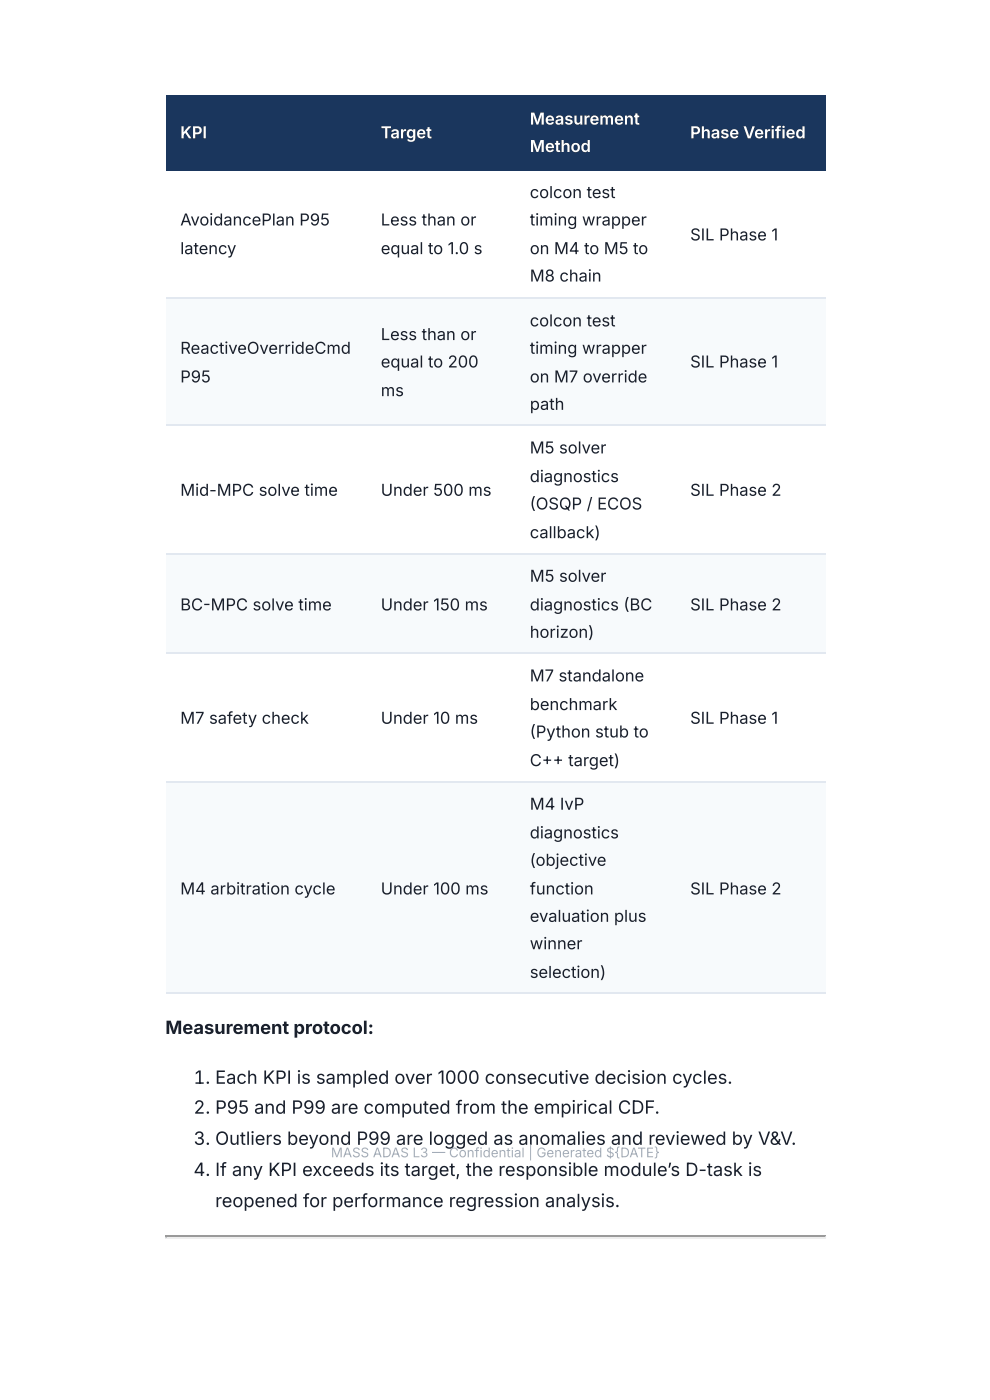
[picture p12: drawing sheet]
<svg xmlns="http://www.w3.org/2000/svg" width="210mm" height="297mm" viewBox="0 0 210 297" stroke-linecap="round" stroke-linejoin="round" font-family="sans-serif">
<defs><g id="words">
<g font-size="3.9" fill="#1a202c">
<text x="35.1" y="219.6">Measurement protocol:</text>
<text x="41.1" y="230.2">1. Each KPI is sampled over 1000 consecutive decision cycles.</text>
<text x="41.1" y="236.5">2. P95 and P99 are computed from the empirical CDF.</text>
<text x="41.1" y="243.2">3. Outliers beyond P99 are logged as anomalies and reviewed by V&amp;V.</text>
<text x="41.1" y="249.8">4. If any KPI exceeds its target, the responsible module’s D-task is</text>
<text x="45.7" y="256.4">reopened for performance regression analysis.</text>
</g>
<g font-size="3.5" fill="#fff">
<text x="38.3" y="29.4">KPI</text>
<text x="80.9" y="29.4">Target</text>
<text x="112.5" y="26.5">Measurement</text>
<text x="146.6" y="29.4">Phase Verified</text>
<text x="112.5" y="32.3">Method</text>
</g>
<g font-size="3.5" fill="#1a202c">
<text x="38.3" y="47.9">AvoidancePlan P95</text>
<text x="80.9" y="47.9">Less than or</text>
<text x="112.5" y="42.1">colcon test</text>
<text x="112.5" y="47.9">timing wrapper</text>
<text x="38.3" y="54">latency</text>
<text x="80.9" y="54">equal to 1.0 s</text>
<text x="112.5" y="54">on M4 to M5 to</text>
<text x="146.6" y="51.1">SIL Phase 1</text>
<text x="112.5" y="59.8">M8 chain</text>
<text x="112.5" y="69.3">colcon test</text>
<text x="38.3" y="75.1">ReactiveOverrideCmd</text>
<text x="80.9" y="72.2">Less than or</text>
<text x="112.5" y="75.1">timing wrapper</text>
<text x="38.3" y="81.2">P95</text>
<text x="80.9" y="78.1">equal to 200</text>
<text x="112.5" y="81.2">on M7 override</text>
<text x="146.6" y="78.1">SIL Phase 1</text>
<text x="80.9" y="84.1">ms</text>
<text x="112.5" y="87">path</text>
<text x="112.5" y="96.3">M5 solver</text>
<text x="38.3" y="105.3">Mid-MPC solve time</text>
<text x="80.9" y="105.3">Under 500 ms</text>
<text x="112.5" y="102.4">diagnostics</text>
<text x="146.6" y="105.3">SIL Phase 2</text>
<text x="112.5" y="108.2">(OSQP / ECOS</text>
<text x="112.5" y="114.3">callback)</text>
<text x="112.5" y="123.6">M5 solver</text>
<text x="38.3" y="129.6">BC-MPC solve time</text>
<text x="80.9" y="129.6">Under 150 ms</text>
<text x="112.5" y="129.6">diagnostics (BC</text>
<text x="146.6" y="129.6">SIL Phase 2</text>
<text x="112.5" y="135.5">horizon)</text>
<text x="112.5" y="144.7">M7 standalone</text>
<text x="38.3" y="153.7">M7 safety check</text>
<text x="80.9" y="153.7">Under 10 ms</text>
<text x="112.5" y="150.8">benchmark</text>
<text x="146.6" y="153.7">SIL Phase 1</text>
<text x="112.5" y="156.6">(Python stub to</text>
<text x="112.5" y="162.7">C++ target)</text>
<text x="112.5" y="172">M4 IvP</text>
<text x="112.5" y="178.1">diagnostics</text>
<text x="112.5" y="183.9">(objective</text>
<text x="38.3" y="190">M4 arbitration cycle</text>
<text x="80.9" y="190">Under 100 ms</text>
<text x="112.5" y="190">function</text>
<text x="146.6" y="190">SIL Phase 2</text>
<text x="112.5" y="195.8">evaluation plus</text>
<text x="112.5" y="201.6">winner</text>
<text x="112.5" y="207.7">selection)</text>
</g>
<text font-size="2.8" fill="#a0aec0" x="70.3" y="245.8">MASS ADAS L3 — Confidential | Generated ${DATE}</text>
</g></defs>
<g fill="#1a365d">
<path d="M35.2 20.1h42.6v16.1h-42.6z"/>
<path d="M77.8 20.1h31.5v16.1h-31.5z"/>
<path d="M109.3 20.1h34.1v16.1h-34.1z"/>
<path d="M143.4 20.1h32v16.1h-32z"/>
</g>
<g fill="#f7fafc">
<path d="M35.2 63.2h42.6v27.3h-42.6z"/>
<path d="M77.8 63.2h31.5v27.3h-31.5z"/>
<path d="M109.3 63.2h34.1v27.3h-34.1z"/>
<path d="M143.4 63.2h32v27.3h-32z"/>
<path d="M35.2 117.7h42.6v21.2h-42.6z"/>
<path d="M77.8 117.7h31.5v21.2h-31.5z"/>
<path d="M109.3 117.7h34.1v21.2h-34.1z"/>
<path d="M143.4 117.7h32v21.2h-32z"/>
<path d="M35.2 166.2h42.6v44.9h-42.6z"/>
<path d="M77.8 166.2h31.5v44.9h-31.5z"/>
<path d="M109.3 166.2h34.1v44.9h-34.1z"/>
<path d="M143.4 166.2h32v44.9h-32z"/>
</g>
<path d="M35.2 63.4h140.2M35.2 90.4h140.2M35.2 117.6h140.2M35.2 138.8h140.2M35.2 166h140.2M35.2 211h140.2" fill="none" stroke="#e2e8f0" stroke-width=".26"/>
<path d="M35.2 262.6h140.2" fill="none" stroke="#9a9a9a" stroke-width=".26"/>
<path d="M35.2 262.9h140.2" fill="none" stroke="#eee" stroke-width=".26"/>
<path d="M175.2 262.7l.2-.2v.5h-.2z" fill="#eee"/>
<path d="M35.2 262.5h.3v.2l-.3 .3z" fill="#9a9a9a"/>
<use href="#words"/>
</svg>
